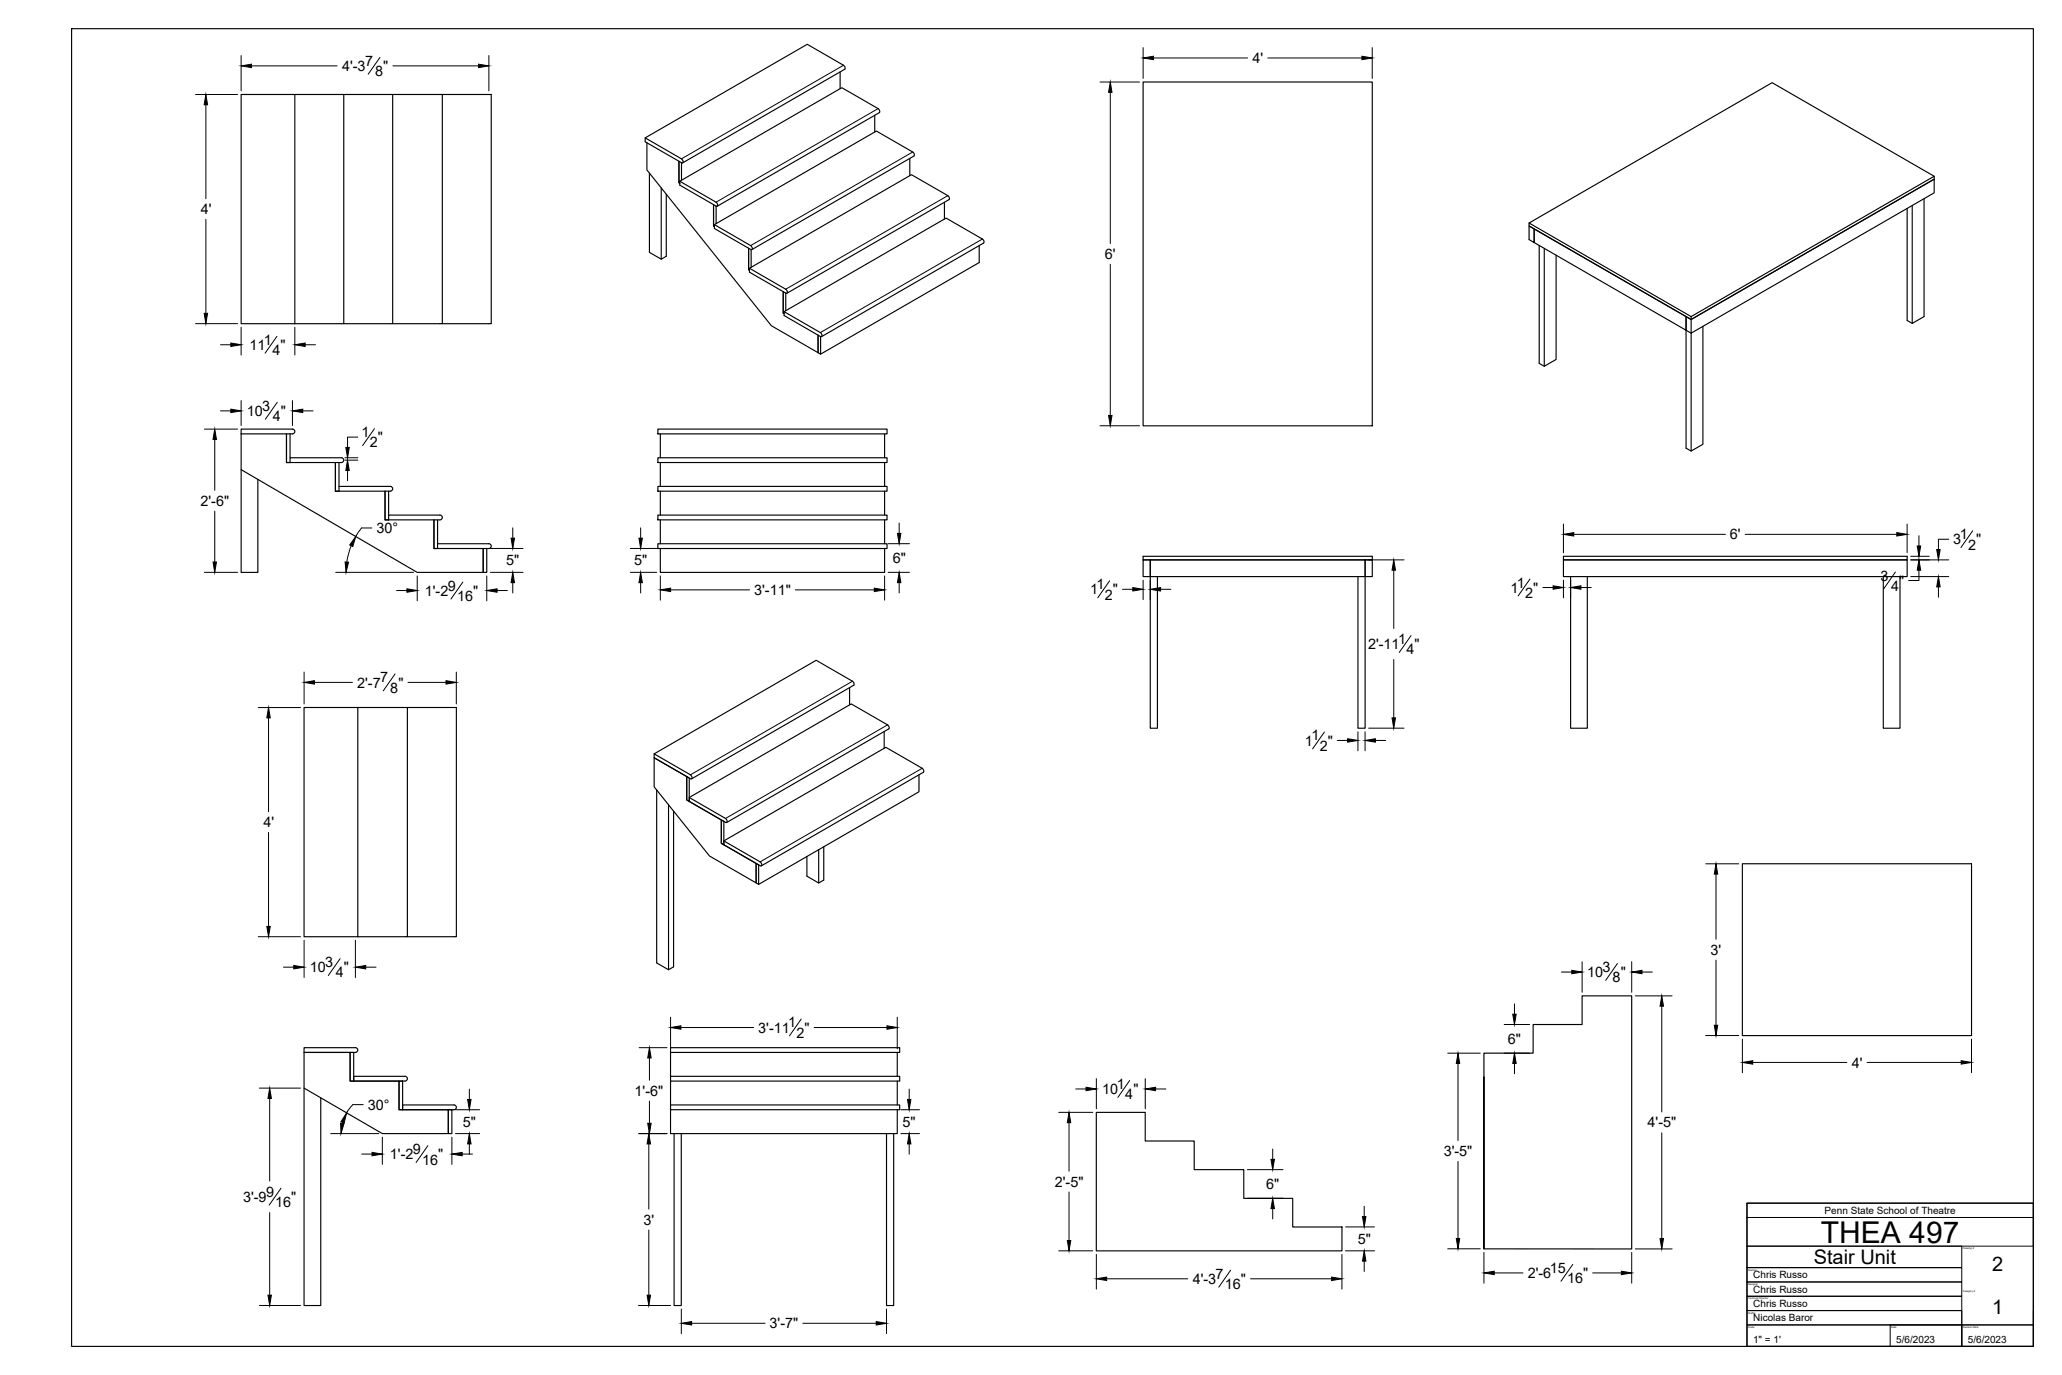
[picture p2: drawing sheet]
<svg xmlns="http://www.w3.org/2000/svg" width="914mm" height="610mm" viewBox="0 0 914 610" stroke-linecap="round" stroke-linejoin="round" font-family="sans-serif">
<defs><g id="words">
<text font-size="13.3" x="807.5" y="550.9">THEA 497</text>
<g font-size="8.9">
<text x="804.3" y="560.4">Stair Unit</text>
<text x="883.4" y="563.6">2</text>
<text x="883.4" y="582.6">1</text>
</g>
<g font-size="6.4">
<text x="161.9" y="29.2">7</text>
<text x="555.5" y="28">4'</text>
<text x="151.7" y="31.5">4'-3</text>
<text x="166.4" y="33.8">8</text>
<text x="170" y="31.5">&quot;</text>
<text x="89" y="95">4'</text>
<text x="490" y="114.8">6'</text>
<text x="110.6" y="155.1">11</text>
<text x="117" y="152.8">1</text>
<text x="124.4" y="155.1">&quot;</text>
<text x="120.9" y="157.4">4</text>
<text x="109.5" y="184.4">10</text>
<text x="116.3" y="182.1">3</text>
<text x="124.5" y="184.4">&quot;</text>
<text x="121" y="186.7">4</text>
<text x="160.3" y="193.8">1</text>
<text x="167.5" y="196.1">&quot;</text>
<text x="164" y="198.4">2</text>
<text x="88.9" y="224.2">2'-6&quot;</text>
<text x="166.9" y="236.3">30°</text>
<text x="767.2" y="239.1">6'</text>
<text x="869" y="239">1</text>
<text x="866.2" y="241.3">3</text>
<text x="872.8" y="243.6">2</text>
<text x="876.3" y="241.3">&quot;</text>
<text x="224.5" y="250.7">5&quot;</text>
<text x="281.2" y="250.7">5&quot;</text>
<text x="395.9" y="249.6">6&quot;</text>
<text x="833.9" y="257.4">3</text>
<text x="198.6" y="261.8">9</text>
<text x="334.4" y="263.8">3'-11&quot;</text>
<text x="483.4" y="263.5">1</text>
<text x="486.3" y="261.3">1</text>
<text x="493.5" y="263.5">&quot;</text>
<text x="669.8" y="262.8">1</text>
<text x="672.7" y="260.5">1</text>
<text x="679.9" y="262.8">&quot;</text>
<text x="838.6" y="261.9">4</text>
<text x="842.1" y="259.7">&quot;</text>
<text x="188.4" y="264.1">1'-2</text>
<text x="202.7" y="266.5">16</text>
<text x="209.8" y="264.1">&quot;</text>
<text x="490" y="265.9">2</text>
<text x="676.4" y="265.1">2</text>
<text x="606.7" y="287.8">2'-11</text>
<text x="620" y="285.5">1</text>
<text x="627.3" y="287.8">&quot;</text>
<text x="623.8" y="290.1">4</text>
<text x="158.4" y="304.8">2'-7</text>
<text x="168.6" y="302.5">7</text>
<text x="176.7" y="304.8">&quot;</text>
<text x="173.1" y="307.2">8</text>
<text x="581.5" y="328.3">1</text>
<text x="578.7" y="330.6">1</text>
<text x="585.3" y="332.9">2</text>
<text x="588.8" y="330.6">&quot;</text>
<text x="116.8" y="366.8">4'</text>
<text x="758.6" y="423.3">3'</text>
<text x="137.4" y="431">10</text>
<text x="144.2" y="428.8">3</text>
<text x="152.4" y="431">&quot;</text>
<text x="710.6" y="430.9">3</text>
<text x="148.9" y="433.3">4</text>
<text x="703.8" y="433.2">10</text>
<text x="715.1" y="435.6">8</text>
<text x="718.7" y="433.2">&quot;</text>
<text x="349.5" y="455.5">1</text>
<text x="336.3" y="457.8">3'-11</text>
<text x="353.3" y="460.1">2</text>
<text x="356.8" y="457.8">&quot;</text>
<text x="668.7" y="462.8">6&quot;</text>
<text x="821.2" y="473.3">4'</text>
<text x="281.4" y="485.8">1'-6&quot;</text>
<text x="488.8" y="485.1">10</text>
<text x="495.2" y="482.8">1</text>
<text x="502.6" y="485.1">&quot;</text>
<text x="163.1" y="492">30°</text>
<text x="499" y="487.3">4</text>
<text x="205.2" y="499.5">5&quot;</text>
<text x="400.3" y="499.5">5&quot;</text>
<text x="730.7" y="499.9">4'-5&quot;</text>
<text x="172.9" y="513.9">1'-2</text>
<text x="183.1" y="511.7">9</text>
<text x="194.3" y="513.9">&quot;</text>
<text x="640.2" y="512.5">3'-5&quot;</text>
<text x="187.2" y="516.3">16</text>
<text x="467.8" y="526.1">2'-5&quot;</text>
<text x="561.5" y="527.2">6&quot;</text>
<text x="107.8" y="532.8">3'-9</text>
<text x="118" y="530.6">9</text>
<text x="129.2" y="532.8">&quot;</text>
<text x="122" y="535.2">16</text>
<text x="285.3" y="542.9">3'</text>
<text x="602.1" y="551.5">5&quot;</text>
<text x="528.9" y="569.2">4'-3</text>
<text x="539.1" y="566.9">7</text>
<text x="550.3" y="569.2">&quot;</text>
<text x="677.5" y="566.6">2'-6</text>
<text x="687.2" y="564.3">15</text>
<text x="694.9" y="569">16</text>
<text x="702" y="566.6">&quot;</text>
<text x="543.2" y="571.6">16</text>
<text x="341.3" y="588.9">3'-7&quot;</text>
</g>
<g font-size="4.4">
<text x="809.1" y="538.2">Penn State School of Theatre</text>
<text x="777.5" y="566.8">Chris Russo</text>
<text x="777.5" y="573.1">Chris Russo</text>
<text x="777.5" y="579.5">Chris Russo</text>
<text x="777.5" y="585.8">Nicolas Baror</text>
<text x="777.4" y="595.2">1&quot; = 1'</text>
<text x="840.9" y="595.2">5/6/2023</text>
<text x="872.6" y="595.2">5/6/2023</text>
</g>
<g font-size="1.1">
<text x="870.4" y="553.8">Drawing #</text>
<text x="775.2" y="563.4">Director</text>
<text x="775.2" y="569.7">Designer</text>
<text x="870.5" y="572.9">Category #</text>
<text x="775.3" y="576.1">Technical Director</text>
<text x="775.2" y="582.4">Drafter</text>
<text x="775.2" y="588.8">Scale</text>
<text x="838.7" y="588.8">Date</text>
<text x="870.4" y="588.8">Revision Date</text>
</g>
</g></defs>
<!-- layer: MD_Visible -->
<g fill="none" stroke="#000" stroke-width=".51">
<path d="M372.6 31.9v7.4M506.9 36.4h101.6v152.4h-101.6zM106.9 41.9h23.8v101.6h-23.8zM130.7 41.9h21.7M174.1 41.9h-21.7v101.6h-21.7M196.2 41.9h-22.1v101.6h-21.7M387.9 51.1v7.4M389.9 49.9l.2-.8-.7-.9-16.1-9.3-71.8 41.4v1.8l16 9.3M389.9 50l-71.8 41.4M286.1 61.1l16.1 9.3 .7 1.3-.2 .5-.5-.1M286.9 63.3v12.1l55.2 69 20.7 12M288 76.8v35.1l5.2 3 2.3-1.3v-27.5"/>
<path d="M301.1 71.5v9.5l.4 .2-.4-.2zM302.2 72.1l-16.1-9.2v-1.8l71.9-41.5 16.1 9.3 .5 .7v1.1l-71.9 41.5M302.2 72.2v7.7M403.5 70.2v7.7M857.7 78.1v1.3l-107.8 62.2-71.8-41.4v-1.3M293.2 83.3v31.6M301.5 80.3l16 9.3M316.4 90.7v9.5l.4 .2-.4-.2zM316.8 99.6l16.1 9.3 .7 .9-.2 .9-16.6-9.4v-1.7l71.8-41.5 16.1 9.3 .6 .6v1.2l-71.9 41.5M317.5 89.6l.8 1.3-.2 .5h-.6M317.6 91.4v7.7M418.8 89.7v7.4"/>
<path d="M678.1 98.9l107.8-62.2 71.8 41.4-107.8 62.3zM848 91.1v52.3M853.2 88.1v52.3l-5.2 3-2.3-1.3v-49.7M332 110.1v9.5l.4 .2-.4-.2zM332.4 118.9l16 9.3 .8 1.3-.2 .5h-.6M333.1 110.7v7.8M434.2 108.9v7.5l-70.3 40.6-1.1-.6M435.6 105.9l.7 1-.1 .8-71.9 41.5M435.7 106l-16.2-9.3-71.8 41.5v1.7l16.6 9.3 .2-.8-.7-1-16.1-9.2M682.6 108.8v52.3l2.2 1.3 5.3-3v-46.3M684.8 110.1v52.3M347.3 129.3v9.5l.4 .2-.4-.2z"/>
<path d="M348.4 130l-16-9.3v-1.8l71.8-41.5 16.1 9.3 .6 .7-.1 1.1-71.8 41.5M348.4 130v7.7M174.1 143.5h22.1v-101.6h21.6v101.6h-21.6M362.8 148.6v7.8M363.9 149.2v7.8M747.7 146.4l2.2 1.3v52.3M749.9 141.6l107.8-62.2v6.1l-107.8 62.2zM749.9 141.6l-2.2-1.2v6l-67.4-38.9v-6l-2.2-1.3v6l2.2 1.3v-6l67.4 38.9v6M749.9 140.4v1.2M755.2 144.7v52.3l-5.3 3-2.2-1.3v-52.3M106.9 190.2h22.8a1.06 1.06 0 0 1 1 1.1 1.06 1.06 0 0 1-1 1.1h-22.8zM106.9 192.4v15.8l78.1 45.6h29.3v-10.6v10.6h1.6v-10.6"/>
<path d="M128.6 192.4v10.5M291.7 190.2h101.7v2.2h-101.7zM292.8 192.4v10.5M392.3 192.4v10.5M106.9 208.2v45.6h7.4v-41.3M148.7 205.1v12.7h1.6v-2.2h22.8a1.06 1.06 0 0 1 1 1.1 1.06 1.06 0 0 1-1 1.1h-24.4zM150.3 205.1v10.5M151.4 202.9a1.07 1.07 0 0 1 1 1.1 1.07 1.07 0 0 1-1 1.1M151.4 202.9h-22.8v2.2h-1.6v-12.7v12.7h24.4M170.8 217.8v12.7h1.5v-2.1h22.8a1.06 1.06 0 0 1 1.1 1 1.06 1.06 0 0 1-1.1 1.1h-24.3zM172.3 217.8v10.6M291.7 202.9h101.7v2.2h-101.7z"/>
<path d="M291.7 215.6h101.7v2.2h-101.7zM292.8 205.1v10.5M292.8 217.8v10.6M392.3 205.1v10.5M392.3 217.8v10.6M192.4 230.5v12.7h1.6v-2.1l22.8-.1a1.07 1.07 0 0 1 1 1.1 1.07 1.07 0 0 1-1 1.1h-24.4zM194 230.5v10.6M291.7 228.4h101.7v2.1h-101.7zM292.8 230.5v10.6M392.3 230.5v10.6M291.7 241.1h101.7v2.1h-101.7zM292.8 243.2v10.6h99.5v-10.6"/>
<path d="M506.9 248.2h3.2v7.4h-3.2zM506.9 246.6h101.6v1.6h-101.6zM510.1 248.2h95.3v7.4h-95.3zM510.1 255.6v67.3h3.2v-67.3M602.2 255.6v67.3h3.2v-67.3M605.4 248.2h3.1v7.4h-3.1zM693.3 248.2h152.4v7.4h-152.4zM693.3 246.6h152.4v1.6h-152.4zM696.5 255.6v67.3h7.4v-67.3M835.2 255.6v67.3h7.4v-67.3M134.8 313.7h23.9v101.6h-23.9zM158.7 313.7h22"/>
<path d="M376.7 304.9v7.6M290.1 336l14.4 8.3v10.3l15.4 8.9v10.4l15.4 8.9v8.6l-20.7-11.9-24.5-30.7zM290.1 334.2l16.1 9.3M392.1 324.3v7.4M291.2 350.2v76.7l5.3 3 2.2-1.3v-69M296.5 356.8v73.1M304.5 344.3l1.1 .6v10.4l-1.1-.7zM305.6 353.6l16.1 9.2 .7 1-.1 .8-16.7-9.3v-1.7l71.9-41.5 16.1 9.3 .6 .6-.1 1.2-71.8 41.4M306.2 343.5l.7 .9-.2 .9-16.6-9.3v-1.8l71.9-41.5 16 9.3 .6 .7v1.1l-71.9 41.5M407.5 343.5v7.5l-71.1 41.1M319.9 363.5l1.1 .7v10.3l-1.1-.6zM321 372.8l16.1 9.3"/>
<path d="M363.1 376.7v14.8M365.3 375.4v14.8l-2.2 1.3-5.3-3v-8.8M335.3 382.8l1.1 .6v8.7l-1.1-.7zM337.1 382.1l.7 .9-.2 .9-16.6-9.4v-1.7l71.8-41.5 16.1 9.3 .6 .7v1.1l-71.9 41.5M772.6 382.9h101.7v76.2h-101.7zM158.7 415.3h22v-101.6h21.7v101.6h-21.7M134.8 466.6h20.5v12.7h21.7v12.7h21.8v10.6h-29.3l-34.7-20.2zM155.3 466.6h1.5v12.7h-1.5zM156.8 477.2h22.8a1.06 1.06 0 0 1 1.1 1 1.06 1.06 0 0 1-1.1 1.1h-22.8zM157.6 464.5a1.07 1.07 0 0 1 1.1 1 1.07 1.07 0 0 1-1.1 1.1h-22.8v-2.1h22.8M177 479.3h1.5v12.7h-1.5zM297.3 464.5h101.7v2.1h-101.7z"/>
<path d="M297.3 479.3h101.7v-2.1h-101.7v12.7M297.3 466.6v10.6M397.9 466.6v10.6M397.9 479.3v10.6M658 477.5l.1 76.2zM658.1 477.5v-10.6h21.8v-12.7h21.7v-12.7h22v112.2h-65.5M134.8 482.4v96.4h7.4v-92.1M178.5 489.9h22.8a1.06 1.06 0 0 1 1.1 1 1.06 1.06 0 0 1-1.1 1.1h-22.8zM198.8 492h1.6v10.6h-1.6zM297.3 492v10.6h100.6v-10.6M297.3 489.9h101.7v2.1h-101.7zM486.2 493.2h21.7v12.7h21.7v12.7h22v12.7h21.7v12.7h21.8v10.6h-108.9z"/>
<path d="M298.9 502.6v76.2h3.2v-76.2M393.1 502.6v76.2h3.2v-76.2"/>
</g>
<!-- layer: MD_Visible Narrow -->
<path d="M374.1 28.9l-71.9 41.5M389.4 48.2l-71.9 41.4M404.7 67.4l-71.8 41.5M420.3 86.7l-71.9 41.5M435.7 106l-71.9 41.4M378 302l-71.8 41.5M393.6 321.4l-71.9 41.5M408.9 340.6l-71.8 41.5" fill="none" stroke="#000" stroke-width=".44"/>
<!-- layer: Dimms -->
<path d="M31.8 12.7h869.9v584.2h-869.9zM774.7 533.4h127v63.5h-127z" fill="none" stroke="#000" stroke-width=".51"/>
<g fill="none" stroke="#000" stroke-width=".44">
<path d="M106.9 24.6v15.7M111.5 29.2h38M168.5 25.4l-5.2 7.5M174.2 29.2h38M216.8 24.6v15.7M487.8 36.4h17.5M506.9 21.1v13.7M511.5 25.7h41.8M562.2 25.7h41.7M608.5 21.1v13.7M86.7 41.9h18.6M91.3 46.5v41.6"/>
<path d="M492.4 40.9v67.1M91.3 97.3v41.6M492.4 117.2v67M86.7 143.5h18.6M97.8 152.8h4.6M106.9 145.1v12.3M122.8 149.1l-5.2 7.5M130.7 145.1v12.3M135.3 152.8h4.6M106.9 177.6v11.1M122.9 178.4l-5.2 7.5M129.7 177.6v11.1"/>
<path d="M90.7 190.2h14.6M95.2 194.8v22.6M97.8 182.2h4.6M134.3 182.2h4.5M158.7 193.8h-4.6v4.6M166.1 190.1l-5.3 7.4M487.8 188.8h17.5M153 204h5.7M153 202.9h5.7M154.1 208.6v4.5M95.2 226.6v22.6M164.9 234.1h-4.6l-2.5 3.7"/>
<path d="M227.4 234v4.6M284.1 234v4.6M398.7 231.9v4.6M693.3 232.3v12.7M697.9 236.9h67.2M773.9 236.9h67.2M845.7 232.3v12.7M851 237.5v4.6M864.2 239.1h-4.6v4.5M874.8 235.3l-5.2 7.5M90.7 253.7h14.6M148.9 253.7h34.5"/>
<path d="M155.7 241.9l-1.9 7.3M185 255.3v11.1M205.3 258.1l-5.3 7.5M215.9 255.3v11.1M217.4 253.7h14.6M217.4 243.2h14.6M227.4 258.3v4.6M279.5 253.7h11.7M279.5 243.2h11.7M284.1 258.3v4.6M292.8 255.3v10.8M392.3 255.3v10.8"/>
<path d="M393.9 253.7h9.4M393.9 241h9.4M398.7 258.3v4.6M492.1 257.5l-5.3 7.5M506.9 257.2v8.6M510.1 257.2v8.6M606.9 248.2h15.7M618.1 252.8v25.9M678.5 256.7l-5.3 7.5M693.3 257.2v7.8M696.5 257.2v7.8M840.5 253.6l-5.2 7.5"/>
<path d="M847.3 248.2h16.9M847.3 246.6h8.2M847.3 255.6h16.9M851 252.8v4.6h-4.6M175.9 261.8h4.5M220.4 261.8h4.6M297.4 261.5h35M352.7 261.5h35M497.8 261.3h4.5M514.7 261.3h4.5M684.2 260.5h4.5M701.1 260.5h4.5"/>
<path d="M859.6 260.2v4.6M134.9 298v14.1M175.2 298.8l-5.3 7.5M202.4 298v14.1M618.1 292.4v25.9M625.7 281.8l-5.2 7.5M114.5 313.7h18.8M119.1 318.3v41.6M139.4 302.5h16.9M180.9 302.5h16.9M587.3 324.5l-5.2 7.5M593 328.3h4.6"/>
<path d="M602.2 324.4v8.4M605.3 324.4v8.4M606.9 322.8h15.7M609.9 328.3h4.6M119.1 369.1v41.6M756.4 383h14.7M761 387.5v28.9M114.5 415.3h18.8M134.9 416.9v16.5M157.6 416.9v16.5M125.7 428.8h4.6M150.8 425l-5.2 7.5"/>
<path d="M162.2 428.8h4.6M692.4 431h4.6M701.6 426.4v13.5M717.3 427.2l-5.3 7.5M723.6 426.4v13.5M728.2 431h4.5M761 425.7v28.8M297.4 451v14M301.9 455.5h32.3M355.3 451.8l-5.2 7.5M361 455.5h32.3M397.9 451v14"/>
<path d="M667 454.2h11.3M671.6 445.1v4.5M725.2 441.5h16.3M736.9 446.1v46.9M756.4 459.1h14.7M283.4 464.5h12.4M288 469.1v9.8M486.2 478.2v13.4M501 479l-5.3 7.5M507.9 478.2v13.4M642 466.9h14.4M646.6 471.5v34.2"/>
<path d="M667 466.9h11.3M671.6 471.5v4.6M772.7 460.7v14.9M777.2 471h41.8M828 471h41.7M874.3 460.7v14.9M115 482.4h18.3M119.6 487v36.6M151.9 497.6l-.1 .4M156.5 489.7l-2.8 3.7M156.5 489.7h4.6M202 492h10.7"/>
<path d="M208.1 482.9v4.5M288 488.2v9.8M399.5 492h8.3M403.2 482.9v4.5M469.5 493.2h15.1M474.1 497.7v21.5M477 482.8h4.6M512.4 482.8h4.6M146.6 502.6h21.4M160.4 511.7h4.6M169.5 504.2v12M189.8 507.9l-5.3 7.5"/>
<path d="M200.4 504.2v12M202 502.6h10.7M205 511.7h4.5M208.1 507.2v4.5M283.1 502.6h12.7M287.7 507.2v28.9M399.5 502.6h8.3M403.2 507.2v4.5M553.1 518.6h15.9M564.4 509.4v4.6M646.6 514.9v34.2M736.9 502.2v46.9"/>
<path d="M119.6 537.6v36.6M124.6 526.8l-5.2 7.5M474.1 528.5v21.5M553.1 531.3h15.9M564.4 535.8v4.6M605 534.8v4.6M774.7 533.4h127v6.4h-127zM774.7 539.8h127v12.7h-127zM287.7 545.3v28.9M469.5 554.5h15.1M486.2 556.1v15.4M595.1 556.1v15.4"/>
<path d="M596.7 554.5h12.8M596.7 544h12.8M605 559.1v4.6M642 553.7h14.4M658.1 555.2v13.7M723.6 555.3v13.6M725.2 553.7h16.3M774.7 552.5h95.3v9.5h-95.3zM115 578.8h18.3M283.1 578.8h14.3M490.7 566.9h36M545.7 563.2l-5.2 7.5"/>
<path d="M554.5 566.9h36M662.6 564.3h12.8M697.5 560.6l-5.3 7.4M706.3 564.3h12.7M774.7 562h95.3v6.3h-95.3zM774.7 568.3h95.3v6.4h-95.3zM774.7 574.7h95.3v6.3h-95.3zM302.1 580.4v10.8M306.7 586.7h32.6M356 586.7h32.6M393.1 580.4v10.8M774.7 581h95.3v6.4h-95.3z"/>
<path d="M774.7 587.4h95.3v9.5h-95.3zM838.2 587.4h31.8v9.5h-31.8zM870 581v6.4h31.7v-6.4M870 587.4h31.7v9.5h-31.7z"/>
</g>
<g fill="#000" stroke="#000" stroke-width=".44">
<path d="M106.9 29.2l4.6-.8v1.6zM212.2 28.4l4.6 .8-4.6 .8zM506.9 25.7l4.6-.8v1.6zM603.9 24.9l4.6 .8-4.6 .8zM91.3 41.9l.8 4.6h-1.6zM492.4 36.4l.7 4.5h-1.5zM90.5 138.9h1.6l-.8 4.6zM102.4 152.1l4.5 .7-4.5 .8zM130.7 152.8l4.6-.7v1.5zM95.2 190.2l.8 4.6h-1.5zM102.4 181.4l4.5 .8-4.5 .7zM129.7 182.2l4.6-.8v1.5z"/>
<path d="M153.4 198.4h1.5l-.8 4.5zM491.6 184.2h1.5l-.7 4.6zM154.1 204l.8 4.6h-1.5zM226.6 238.6h1.6l-.8 4.6zM283.3 238.6h1.6l-.8 4.6zM398 236.5h1.5l-.8 4.5zM693.3 236.9l4.6-.8v1.6zM841.1 236.1l4.6 .8-4.6 .8zM94.5 249.2h1.5l-.8 4.5zM153 249.1l1.6 .1-1.1 4.5zM157.8 237.8l-1.4 4.5-1.3-.7zM227.4 253.7l.8 4.6h-1.6z"/>
<path d="M284.1 253.7l.8 4.6h-1.6zM398.7 253.7l.8 4.6h-1.5zM618.1 248.2l.7 4.6h-1.5zM688.7 259.7l4.6 .8-4.6 .7zM696.5 260.5l4.6-.8v1.5zM850.2 242.1h1.5l-.7 4.5zM851 248.2l.7 4.6h-1.5zM858.8 243.6h1.6l-.8 4.6zM180.4 261l4.6 .8-4.6 .8zM215.9 261.8l4.5-.8v1.6zM292.8 261.5l4.6-.7v1.5zM387.7 260.8l4.6 .7-4.6 .8z"/>
<path d="M502.3 260.5l4.6 .8-4.6 .7zM510.1 261.3l4.6-.8v1.5zM859.6 255.6l.8 4.6h-1.6zM119.1 313.7l.7 4.6h-1.5zM134.9 302.5l4.5-.7v1.5zM197.8 301.8l4.6 .7-4.6 .8zM617.3 318.3h1.5l-.7 4.5zM597.6 327.5l4.6 .8-4.6 .7zM605.3 328.3l4.6-.8v1.5zM761 383l.7 4.5h-1.5zM118.3 410.7h1.5l-.7 4.6zM130.3 428l4.6 .8-4.6 .8z"/>
<path d="M157.6 428.8l4.6-.8v1.6zM697 430.2l4.6 .8-4.6 .7zM723.6 431l4.6-.8v1.5zM297.4 455.5l4.5-.7v1.5zM393.3 454.8l4.6 .7-4.6 .8zM670.8 449.6h1.6l-.8 4.6zM736.9 441.5l.8 4.6h-1.5zM760.2 454.5h1.5l-.7 4.6zM288 464.5l.8 4.6h-1.6zM646.6 466.9l.7 4.6h-1.5zM671.6 466.9l.8 4.6h-1.6zM772.7 471l4.5-.7v1.5z"/>
<path d="M869.7 470.3l4.6 .7-4.6 .8zM119.6 482.4l.8 4.6h-1.6zM153.7 493.4l-1.1 4.5-1.4-.6zM151 497.9l1.5 .2-1.3 4.5zM207.4 487.4h1.5l-.8 4.6zM287.2 498h1.6l-.8 4.6zM402.4 487.4h1.5l-.7 4.6zM474.1 493.2l.7 4.5h-1.5zM481.6 482l4.6 .8-4.6 .8zM507.9 482.8l4.5-.8v1.6zM165 510.9l4.5 .8-4.5 .7zM200.4 511.7l4.6-.8v1.5z"/>
<path d="M208.1 502.6l.8 4.6h-1.5zM287.7 502.6l.8 4.6h-1.5zM403.2 502.6l.7 4.6h-1.5zM563.6 514h1.6l-.8 4.6zM564.4 531.3l.8 4.5h-1.6zM604.2 539.4h1.5l-.7 4.6zM473.3 550h1.5l-.7 4.5zM605 554.5l.7 4.6h-1.5zM645.8 549.1h1.5l-.7 4.6zM736.2 549.1h1.5l-.8 4.6zM118.8 574.2h1.6l-.8 4.6zM287 574.2h1.5l-.8 4.6z"/>
<path d="M486.2 566.9l4.5-.7v1.5zM590.5 566.2l4.6 .7-4.6 .8zM658.1 564.3l4.5-.7v1.5zM719 563.6l4.6 .7-4.6 .8zM302.1 586.7l4.6-.8v1.5zM388.6 585.9l4.5 .8-4.5 .7z"/>
</g>
<use href="#words"/>
</svg>
